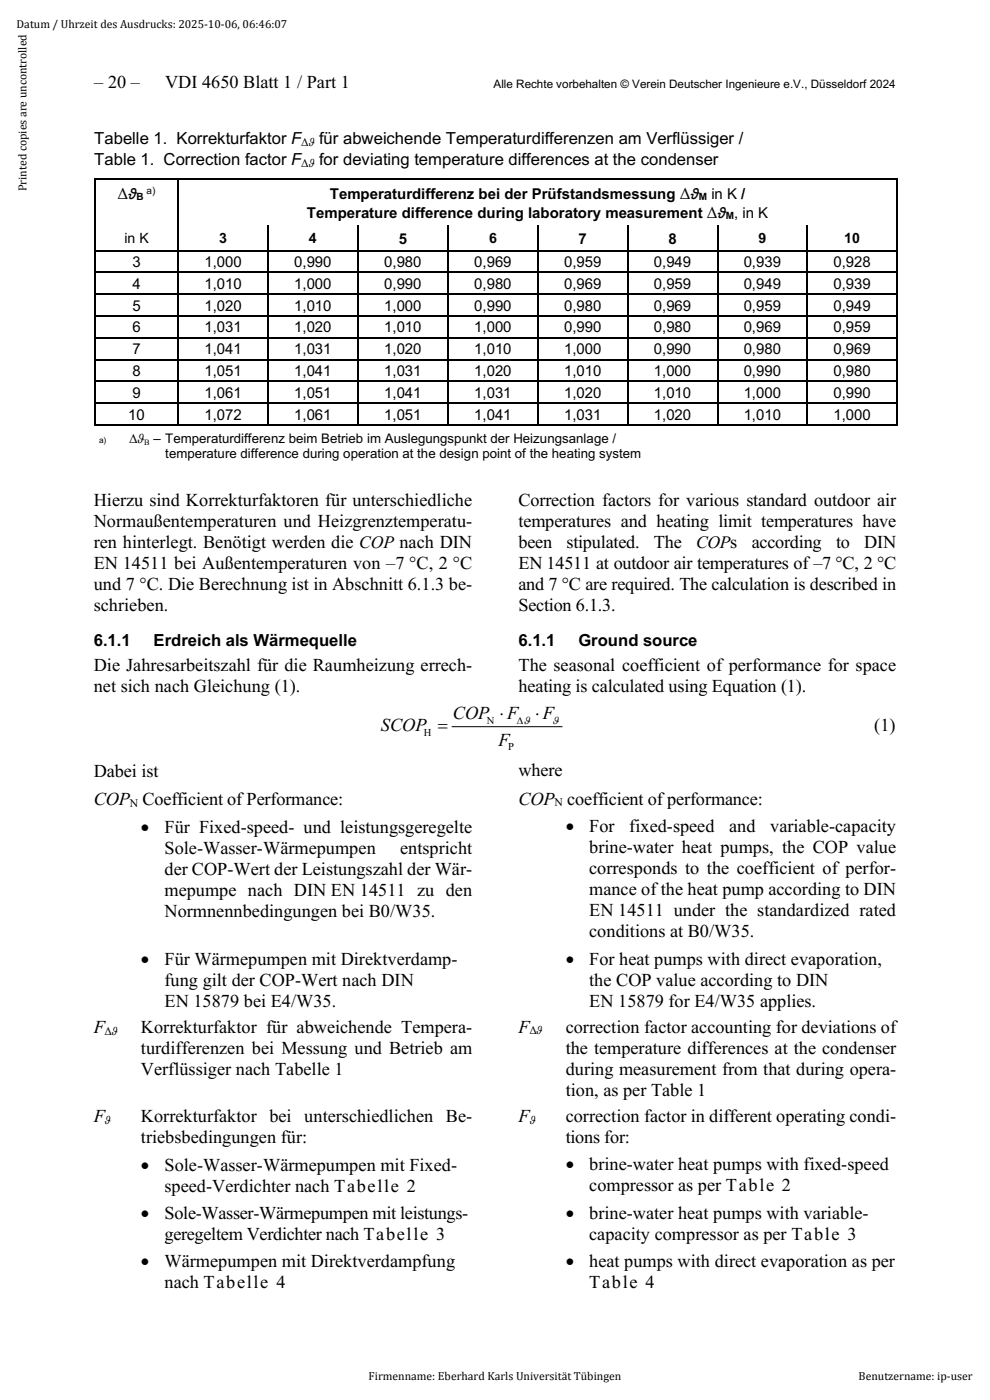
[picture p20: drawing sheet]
<svg xmlns="http://www.w3.org/2000/svg" width="210mm" height="297mm" viewBox="0 0 210 297" stroke-linecap="round" stroke-linejoin="round" font-family="sans-serif">
<defs><g id="words">
<g font-size="3.9">
<text x="20" y="18.6">– 20 –</text>
<text x="35" y="18.6">VDI 4650 Blatt 1 / Part 1</text>
<text x="19.9" y="107.3">Hierzu sind Korrekturfaktoren für unterschiedliche</text>
<text x="110" y="107.3">Correction factors for various standard outdoor air</text>
<text x="19.9" y="111.8">Normaußentemperaturen und Heizgrenztemperatu-</text>
<text x="110" y="111.8">temperatures and heating limit temperatures have</text>
<text x="19.9" y="116.3">ren hinterlegt. Benötigt werden die COP nach DIN</text>
<text x="110" y="116.3">been</text>
<text x="120.2" y="116.3">stipulated.</text>
<text x="138.7" y="116.3">The</text>
<text x="159.5" y="116.3">according</text>
<text x="177.4" y="116.3">to</text>
<text x="183.4" y="116.3">DIN</text>
<text x="19.9" y="125.2">und 7 °C. Die Berechnung ist in Abschnitt 6.1.3 be-</text>
<text x="19.9" y="120.7">EN 14511 bei Außentemperaturen von –7 °C, 2 °C</text>
<text x="110" y="125.2">and 7 °C are required. The calculation is described in</text>
<text x="110" y="120.7">EN 14511 at outdoor air temperatures of–7 °C, 2 °C</text>
<text x="19.9" y="129.6">schrieben.</text>
<text x="110" y="129.6">Section 6.1.3.</text>
<text x="19.9" y="142.4">Die Jahresarbeitszahl für die Raumheizung errech-</text>
<text x="110" y="142.4">The seasonal coefficient of performance for space</text>
<text x="19.9" y="146.9">net sich nach Gleichung (1).</text>
<text x="110" y="146.9">heating is calculated using Equation (1).</text>
<text x="80.8" y="155.2">SCOP =</text>
<text x="96.1" y="152.6">COP ⋅ F</text>
<text x="113.6" y="152.6">⋅ F</text>
<text x="185.5" y="155.2">(1)</text>
<text x="105.8" y="158.2">F</text>
<text x="19.9" y="164.8">Dabei ist</text>
<text x="110" y="164.7">where</text>
<text x="19.9" y="170.8">COP Coefficient of Performance:</text>
<text x="110" y="170.7">COP coefficient of performance:</text>
<text x="29.9" y="176.6">•</text>
<text x="34.9" y="176.6">Für Fixed-speed- und leistungsgeregelte</text>
<text x="120" y="176.6">•</text>
<text x="125" y="176.6">For</text>
<text x="133.5" y="176.6">fixed-speed</text>
<text x="154.7" y="176.6">and</text>
<text x="163.4" y="176.6">variable-capacity</text>
<text x="34.9" y="181.1">Sole-Wasser-Wärmepumpen</text>
<text x="34.9" y="185.6">der COP-Wert der Leistungszahl der Wär-</text>
<text x="84.9" y="181.1">entspricht</text>
<text x="125" y="181">brine-water heat pumps, the COP value</text>
<text x="125" y="185.5">corresponds to the coefficient of perfor-</text>
<text x="34.9" y="190">mepumpe nach DIN EN 14511 zu den</text>
<text x="125" y="190">mance of the heat pump according to DIN</text>
<text x="34.9" y="194.5">Normnennbedingungen bei B0/W35.</text>
<text x="125" y="194.4">EN 14511 under the standardized rated</text>
<text x="125" y="198.9">conditions at B0/W35.</text>
<text x="29.9" y="204.7">•</text>
<text x="34.9" y="204.7">Für Wärmepumpen mit Direktverdamp-</text>
<text x="34.9" y="209.2">fung gilt der COP-Wert nach DIN</text>
<text x="120" y="204.7">•</text>
<text x="125" y="204.7">For heat pumps with direct evaporation,</text>
<text x="125" y="209.1">the COP value according to DIN</text>
<text x="34.9" y="213.7">EN 15879 bei E4/W35.</text>
<text x="125" y="213.6">EN 15879 for E4/W35 applies.</text>
<text x="19.9" y="219.2">F</text>
<text x="29.9" y="219.2">Korrekturfaktor für abweichende Tempera-</text>
<text x="110" y="219.1">F</text>
<text x="120" y="219.1">correction factor accounting for deviations of</text>
<text x="29.9" y="223.7">turdifferenzen bei Messung und Betrieb am</text>
<text x="120" y="223.6">the temperature differences at the condenser</text>
<text x="29.9" y="228.1">Verflüssiger nach Tabelle 1</text>
<text x="120" y="228">during measurement from that during opera-</text>
<text x="120" y="232.5">tion, as per Table 1</text>
<text x="19.9" y="238.1">F</text>
<text x="29.9" y="238.1">Korrekturfaktor bei unterschiedlichen Be-</text>
<text x="110" y="238">F</text>
<text x="120" y="238">correction factor in different operating condi-</text>
<text x="29.9" y="242.6">triebsbedingungen für:</text>
<text x="120" y="242.5">tions for:</text>
<text x="29.9" y="248.4">•</text>
<text x="34.9" y="248.4">Sole-Wasser-Wärmepumpen mit Fixed-</text>
<text x="120" y="248.3">•</text>
<text x="125" y="248.3">brine-water heat pumps with fixed-speed</text>
<text x="34.9" y="252.8">speed-Verdichter nach Tabelle 2</text>
<text x="125" y="252.8">compressor as per Table 2</text>
<text x="29.9" y="258.6">•</text>
<text x="34.9" y="263.1">geregeltem Verdichter nach Tabelle 3</text>
<text x="34.9" y="258.6">Sole-Wasser-Wärmepumpen mit leistungs-</text>
<text x="120" y="258.6">•</text>
<text x="125" y="263">capacity compressor as per Table 3</text>
<text x="125" y="258.6">brine-water heat pumps with variable-</text>
<text x="29.9" y="268.9">•</text>
<text x="34.9" y="268.9">Wärmepumpen mit Direktverdampfung</text>
<text x="120" y="268.8">•</text>
<text x="125" y="268.8">heat pumps with direct evaporation as per</text>
<text x="34.9" y="273.3">nach Tabelle 4</text>
<text x="125" y="273.3">Table 4</text>
</g>
<text font-size="3.7" x="147.7" y="116.3">COPs</text>
<g font-size="3.5">
<text x="20" y="35">Table 1. Correction factor F</text>
<text x="20" y="30.5">Tabelle 1. Korrekturfaktor F</text>
<text x="67.7" y="30.5">für abweichende Temperaturdifferenzen am Verflüssiger /</text>
<text x="67.7" y="35">for deviating temperature differences at the condenser</text>
<text x="25" y="42.2">Δϑ</text>
<text x="19.9" y="137">6.1.1</text>
<text x="32.6" y="137">Erdreich als Wärmequelle</text>
<text x="110" y="137">6.1.1</text>
<text x="122.7" y="137">Ground source</text>
</g>
<g font-size="3.2">
<text x="65.1" y="46.3">Temperature difference during laboratory measurement Δϑ , in K</text>
<text x="70" y="42.2">Temperaturdifferenz bei der Prüfstandsmessung Δϑ</text>
<text x="150.9" y="42.2">in K /</text>
<text x="84.6" y="51.7">5</text>
<text x="122.8" y="51.7">7</text>
<text x="141.8" y="51.7">8</text>
<text x="28.1" y="56.7">3</text>
<text x="43.4" y="56.7">1,000</text>
<text x="62.4" y="56.7">0,990</text>
<text x="81.5" y="56.7">0,980</text>
<text x="100.6" y="56.7">0,969</text>
<text x="119.7" y="56.7">0,959</text>
<text x="138.7" y="56.7">0,949</text>
<text x="157.8" y="56.7">0,939</text>
<text x="176.8" y="56.7">0,928</text>
<text x="28.1" y="61.3">4</text>
<text x="28.1" y="65.9">5</text>
<text x="43.4" y="61.3">1,010</text>
<text x="43.4" y="65.9">1,020</text>
<text x="62.4" y="61.3">1,000</text>
<text x="62.4" y="65.9">1,010</text>
<text x="81.5" y="61.3">0,990</text>
<text x="81.5" y="65.9">1,000</text>
<text x="100.6" y="61.3">0,980</text>
<text x="100.6" y="65.9">0,990</text>
<text x="119.7" y="61.3">0,969</text>
<text x="119.7" y="65.9">0,980</text>
<text x="138.7" y="61.3">0,959</text>
<text x="138.7" y="65.9">0,969</text>
<text x="157.8" y="61.3">0,949</text>
<text x="157.8" y="65.9">0,959</text>
<text x="176.8" y="61.3">0,939</text>
<text x="176.8" y="65.9">0,949</text>
<text x="28.1" y="70.5">6</text>
<text x="43.4" y="70.5">1,031</text>
<text x="62.4" y="70.5">1,020</text>
<text x="81.5" y="70.5">1,010</text>
<text x="100.6" y="70.5">1,000</text>
<text x="119.7" y="70.5">0,990</text>
<text x="138.7" y="70.5">0,980</text>
<text x="157.8" y="70.5">0,969</text>
<text x="176.8" y="70.5">0,959</text>
<text x="28.1" y="75.1">7</text>
<text x="43.4" y="75.1">1,041</text>
<text x="62.4" y="75.1">1,031</text>
<text x="81.5" y="75.1">1,020</text>
<text x="100.6" y="75.1">1,010</text>
<text x="119.7" y="75.1">1,000</text>
<text x="138.7" y="75.1">0,990</text>
<text x="157.8" y="75.1">0,980</text>
<text x="176.8" y="75.1">0,969</text>
<text x="28.1" y="79.8">8</text>
<text x="43.4" y="79.8">1,051</text>
<text x="62.4" y="79.8">1,041</text>
<text x="81.5" y="79.8">1,031</text>
<text x="100.6" y="79.8">1,020</text>
<text x="119.7" y="79.8">1,010</text>
<text x="138.7" y="79.8">1,000</text>
<text x="157.8" y="79.8">0,990</text>
<text x="176.8" y="79.8">0,980</text>
<text x="27.2" y="89">10</text>
<text x="28.1" y="84.4">9</text>
<text x="43.4" y="84.4">1,061</text>
<text x="43.4" y="89">1,072</text>
<text x="62.4" y="84.4">1,051</text>
<text x="62.4" y="89">1,061</text>
<text x="81.5" y="84.4">1,041</text>
<text x="81.5" y="89">1,051</text>
<text x="100.6" y="84.4">1,031</text>
<text x="100.6" y="89">1,041</text>
<text x="119.7" y="84.4">1,020</text>
<text x="119.7" y="89">1,031</text>
<text x="138.7" y="84.4">1,010</text>
<text x="138.7" y="89">1,020</text>
<text x="157.8" y="84.4">1,000</text>
<text x="157.8" y="89">1,010</text>
<text x="176.8" y="84.4">0,990</text>
<text x="176.8" y="89">1,000</text>
</g>
<g font-size="3">
<text x="26.4" y="51.5">in K</text>
<text x="46.5" y="51.5">3</text>
<text x="65.6" y="51.5">4</text>
<text x="103.8" y="51.5">6</text>
<text x="160.9" y="51.5">9</text>
<text x="179.1" y="51.5">10</text>
</g>
<g font-size="2.8">
<text x="27.4" y="94">Δϑ – Temperaturdifferenz beim Betrieb im Auslegungspunkt der Heizungsanlage /</text>
<text x="35.1" y="97.3">temperature difference during operation at the design point of the heating system</text>
</g>
<g font-size="2.5">
<text x="3.5" y="6">Datum / Uhrzeit des Ausdrucks: 2025-10-06, 06:46:07</text>
<text x="104.7" y="18.6">Alle Rechte vorbehalten © Verein Deutscher Ingenieure e.V., Düsseldorf 2024</text>
<text x="63.9" y="30.9">Δϑ</text>
<text x="63.9" y="35.3">Δϑ</text>
<text x="5.6" y="40.6" transform="rotate(-90 5.6 40.6)">Printed copies are uncontrolled</text>
<text x="27.5" y="171.1">N</text>
<text x="117.6" y="171.1">N</text>
<text x="22.2" y="219.6">Δϑ</text>
<text x="112.3" y="219.5">Δϑ</text>
<text x="22.3" y="238.5">ϑ</text>
<text x="112.4" y="238.4">ϑ</text>
<text x="78.2" y="292.8">Firmenname: Eberhard Karls Universität Tübingen</text>
<text x="182.2" y="292.8">Benutzername: ip-user</text>
</g>
<text font-size="2.4" x="117" y="153.6">ϑ</text>
<g font-size="2.3">
<text x="103.3" y="153.6">N</text>
<text x="109.6" y="153.6">∆ϑ</text>
<text x="89.9" y="156.1">H</text>
<text x="107.8" y="159.2">P</text>
</g>
<g font-size="2.1">
<text x="31.1" y="41.1">a)</text>
<text x="29" y="42.4">B</text>
<text x="148.3" y="42.4">M</text>
<text x="154" y="46.4">M</text>
</g>
<g font-size="1.8">
<text x="21" y="94">a)</text>
<text x="30.6" y="94.3">B</text>
</g>
</g></defs>
<g fill="#000">
<path d="M20 37.9h.3v.3h-.3zM37.7 38.1h.3v.2h-.3zM37.7 37.9h.3v.3h-.3zM190.2 37.9h.3v.3h-.3zM20 47.7h.3v.3h-.3zM20 53.1h.3v.2h-.3zM20 57.7h.3v.3h-.3zM37.7 47.7h.3v.3h-.3zM37.7 53.1h.3v.2h-.3zM37.7 57.7h.3v.3h-.3zM56.8 47.7h.2v.3h-.2zM56.8 53.1h.2v.2h-.2z"/>
<path d="M56.8 57.7h.2v.3h-.2zM75.8 47.7h.3v.3h-.3zM75.8 53.1h.3v.2h-.3zM75.8 57.7h.3v.3h-.3zM95 47.7h.2v.3h-.2zM95 53.1h.2v.2h-.2zM95 57.7h.2v.3h-.2zM114 47.7h.3v.3h-.3zM114 53.1h.3v.2h-.3zM114 57.7h.3v.3h-.3zM133.1 47.7h.2v.3h-.2zM133.1 53.1h.2v.2h-.2z"/>
<path d="M133.1 57.7h.2v.3h-.2zM152.1 47.7h.3v.3h-.3zM152.1 53.1h.3v.2h-.3zM152.1 57.7h.3v.3h-.3zM171.2 47.7h.2v.3h-.2zM171.2 53.1h.2v.2h-.2zM171.2 57.7h.2v.3h-.2zM190.2 47.7h.3v.3h-.3zM190.2 53.1h.3v.2h-.3zM190.2 57.7h.3v.3h-.3zM20 62.3h.3v.3h-.3zM20 66.9h.3v.3h-.3z"/>
<path d="M20 71.5h.3v.3h-.3zM20 76.2h.3v.2h-.3zM37.7 62.3h.3v.3h-.3zM37.7 66.9h.3v.3h-.3zM37.7 71.5h.3v.3h-.3zM37.7 76.2h.3v.2h-.3zM56.8 62.3h.2v.3h-.2zM56.8 66.9h.2v.3h-.2zM56.8 71.5h.2v.3h-.2zM56.8 76.2h.2v.2h-.2zM75.8 62.3h.3v.3h-.3zM75.8 66.9h.3v.3h-.3z"/>
<path d="M75.8 71.5h.3v.3h-.3zM75.8 76.2h.3v.2h-.3zM95 62.3h.2v.3h-.2zM95 66.9h.2v.3h-.2zM95 71.5h.2v.3h-.2zM95 76.2h.2v.2h-.2zM114 62.3h.3v.3h-.3zM114 66.9h.3v.3h-.3zM114 71.5h.3v.3h-.3zM114 76.2h.3v.2h-.3zM133.1 62.3h.2v.3h-.2zM133.1 66.9h.2v.3h-.2z"/>
<path d="M133.1 71.5h.2v.3h-.2zM133.1 76.2h.2v.2h-.2zM152.1 62.3h.3v.3h-.3zM152.1 66.9h.3v.3h-.3zM152.1 71.5h.3v.3h-.3zM152.1 76.2h.3v.2h-.3zM171.2 62.3h.2v.3h-.2zM171.2 66.9h.2v.3h-.2zM171.2 71.5h.2v.3h-.2zM171.2 76.2h.2v.2h-.2zM190.2 62.3h.3v.3h-.3zM190.2 66.9h.3v.3h-.3z"/>
<path d="M190.2 71.5h.3v.3h-.3zM190.2 76.2h.3v.2h-.3zM20 80.8h.3v.2h-.3zM20 85.4h.3v.3h-.3zM20 90h.3v.3h-.3zM37.7 80.8h.3v.2h-.3zM37.7 85.4h.3v.3h-.3zM37.7 90h.3v.3h-.3zM56.8 80.8h.2v.2h-.2zM56.8 85.4h.2v.3h-.2zM56.8 90h.2v.3h-.2zM75.8 80.8h.3v.2h-.3z"/>
<path d="M75.8 85.4h.3v.3h-.3zM75.8 90h.3v.3h-.3zM95 80.8h.2v.2h-.2zM95 85.4h.2v.3h-.2zM95 90h.2v.3h-.2zM114 80.8h.3v.2h-.3zM114 85.4h.3v.3h-.3zM114 90h.3v.3h-.3zM133.1 80.8h.2v.2h-.2zM133.1 85.4h.2v.3h-.2zM133.1 90h.2v.3h-.2zM152.1 80.8h.3v.2h-.3z"/>
<path d="M152.1 85.4h.3v.3h-.3zM152.1 90h.3v.3h-.3zM171.2 80.8h.2v.2h-.2zM171.2 85.4h.2v.3h-.2zM171.2 90h.2v.3h-.2zM190.2 80.8h.3v.2h-.3zM190.2 85.4h.3v.3h-.3zM190.2 90h.3v.3h-.3z"/>
</g>
<g fill="none" stroke="#000" stroke-width=".25">
<path d="M20.2 38.2v9.5M20.3 38.1h17.4M37.8 38.2v9.5M38 38.1h152.2M190.3 38.2v9.5M20.2 48v5.1M20.2 53.3v4.4M20.2 58v4.3M20.3 53.2h17.4M20.3 57.8h17.4M37.8 48v5.1M37.8 53.3v4.4"/>
<path d="M37.8 58v4.3M38 53.2h18.8M38 57.8h18.8M56.9 48v5.1M56.9 53.3v4.4M56.9 58v4.3M57 53.2h18.8M57 57.8h18.8M75.9 48v5.1M75.9 53.3v4.4M75.9 58v4.3M76.1 53.2h18.9"/>
<path d="M76.1 57.8h18.9M95.1 48v5.1M95.1 53.3v4.4M95.1 58v4.3M95.2 53.2h18.8M95.2 57.8h18.8M114.1 48v5.1M114.1 53.3v4.4M114.1 58v4.3M114.3 53.2h18.8M114.3 57.8h18.8M133.2 48v5.1"/>
<path d="M133.2 53.3v4.4M133.2 58v4.3M133.3 53.2h18.8M133.3 57.8h18.8M152.2 48v5.1M152.2 53.3v4.4M152.2 58v4.3M152.4 53.2h18.8M152.4 57.8h18.8M171.3 48v5.1M171.3 53.3v4.4M171.3 58v4.3"/>
<path d="M171.4 53.2h18.8M171.4 57.8h18.8M190.3 48v5.1M190.3 53.3v4.4M190.3 58v4.3M20.2 62.6v4.3M20.2 67.2v4.3M20.2 71.8v4.4M20.2 76.4v4.4M20.3 62.4h17.4M20.3 67.1h17.4M20.3 71.7h17.4"/>
<path d="M20.3 76.3h17.4M37.8 62.6v4.3M37.8 67.2v4.3M37.8 71.8v4.4M37.8 76.4v4.4M38 62.4h18.8M38 67.1h18.8M38 71.7h18.8M38 76.3h18.8M56.9 62.6v4.3M56.9 67.2v4.3M56.9 71.8v4.4"/>
<path d="M56.9 76.4v4.4M57 62.4h18.8M57 67.1h18.8M57 71.7h18.8M57 76.3h18.8M75.9 62.6v4.3M75.9 67.2v4.3M75.9 71.8v4.4M75.9 76.4v4.4M76.1 62.4h18.9M76.1 67.1h18.9M76.1 71.7h18.9"/>
<path d="M76.1 76.3h18.9M95.1 62.6v4.3M95.1 67.2v4.3M95.1 71.8v4.4M95.1 76.4v4.4M95.2 62.4h18.8M95.2 67.1h18.8M95.2 71.7h18.8M95.2 76.3h18.8M114.1 62.6v4.3M114.1 67.2v4.3M114.1 71.8v4.4"/>
<path d="M114.1 76.4v4.4M114.3 62.4h18.8M114.3 67.1h18.8M114.3 71.7h18.8M114.3 76.3h18.8M133.2 62.6v4.3M133.2 67.2v4.3M133.2 71.8v4.4M133.2 76.4v4.4M133.3 62.4h18.8M133.3 67.1h18.8M133.3 71.7h18.8"/>
<path d="M133.3 76.3h18.8M152.2 62.6v4.3M152.2 67.2v4.3M152.2 71.8v4.4M152.2 76.4v4.4M152.4 62.4h18.8M152.4 67.1h18.8M152.4 71.7h18.8M152.4 76.3h18.8M171.3 62.6v4.3M171.3 67.2v4.3M171.3 71.8v4.4"/>
<path d="M171.3 76.4v4.4M171.4 62.4h18.8M171.4 67.1h18.8M171.4 71.7h18.8M171.4 76.3h18.8M190.3 62.6v4.3M190.3 67.2v4.3M190.3 71.8v4.4M190.3 76.4v4.4M20.2 81v4.4M20.2 85.7v4.3M20.3 80.9h17.4"/>
<path d="M20.3 85.5h17.4M20.3 90.2h17.4M37.8 81v4.4M37.8 85.7v4.3M38 80.9h18.8M38 85.5h18.8M38 90.2h18.8M56.9 81v4.4M56.9 85.7v4.3M57 80.9h18.8M57 85.5h18.8M57 90.2h18.8"/>
<path d="M75.9 81v4.4M75.9 85.7v4.3M76.1 80.9h18.9M76.1 85.5h18.9M76.1 90.2h18.9M95.1 81v4.4M95.1 85.7v4.3M95.2 80.9h18.8M95.2 85.5h18.8M95.2 90.2h18.8M114.1 81v4.4M114.1 85.7v4.3"/>
<path d="M114.3 80.9h18.8M114.3 85.5h18.8M114.3 90.2h18.8M133.2 81v4.4M133.2 85.7v4.3M133.3 80.9h18.8M133.3 85.5h18.8M133.3 90.2h18.8M152.2 81v4.4M152.2 85.7v4.3M152.4 80.9h18.8M152.4 85.5h18.8"/>
<path d="M152.4 90.2h18.8M171.3 81v4.4M171.3 85.7v4.3M171.4 80.9h18.8M171.4 85.5h18.8M171.4 90.2h18.8M190.3 81v4.4M190.3 85.7v4.3"/>
</g>
<path d="M95.9 154.2h23.3" fill="none" stroke="#000" stroke-width=".21"/>
<use href="#words"/>
</svg>
